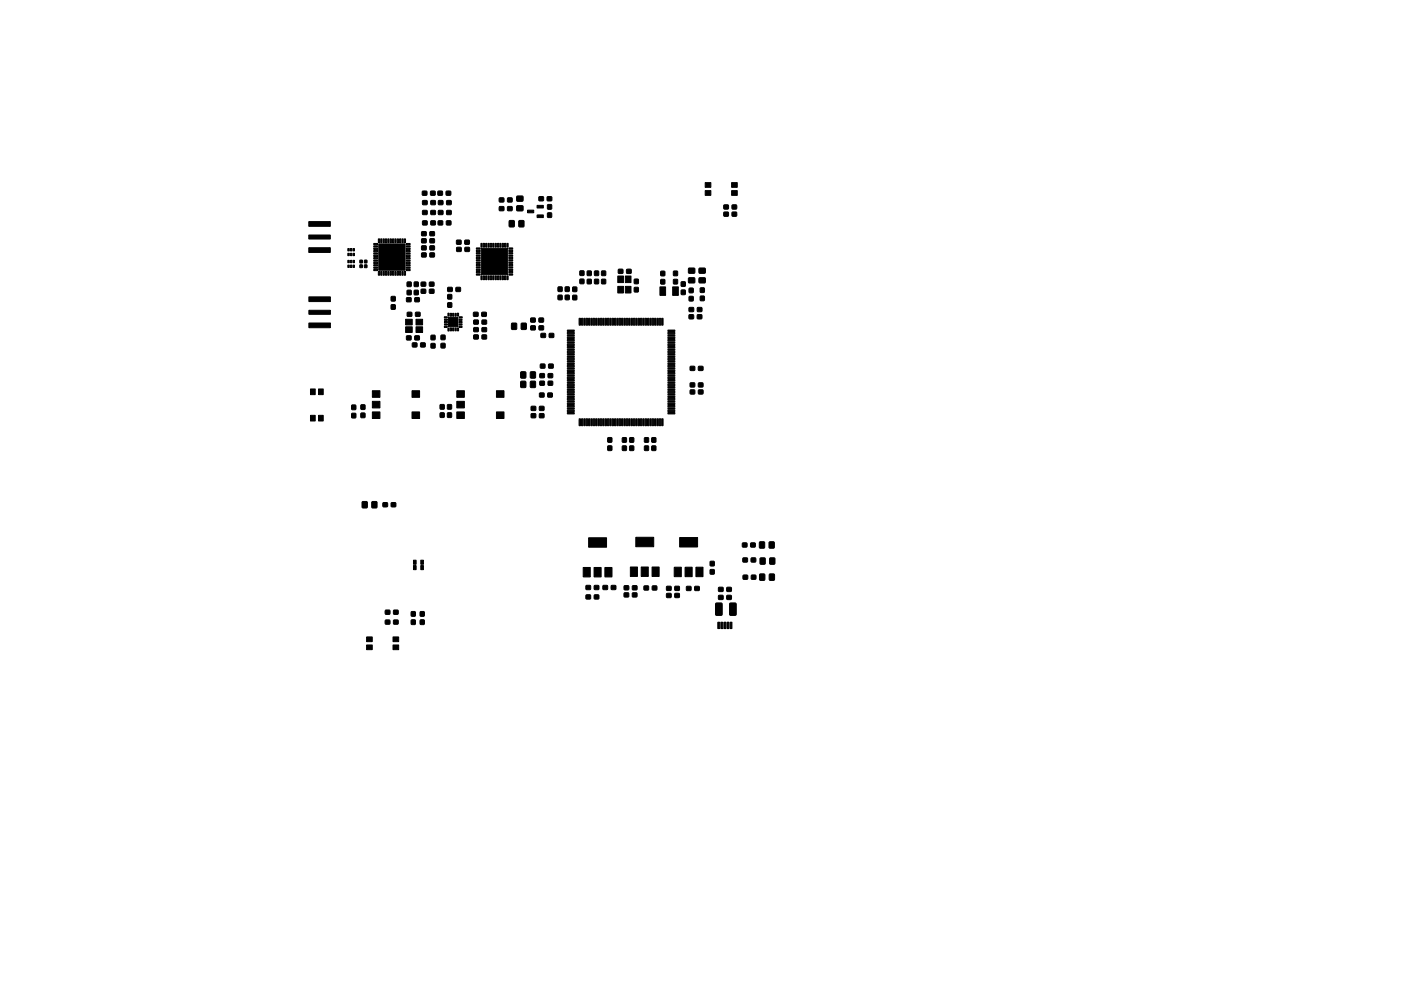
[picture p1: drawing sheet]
<svg xmlns="http://www.w3.org/2000/svg" width="297mm" height="210mm" viewBox="0 0 297 210" stroke-linecap="round" stroke-linejoin="round" font-family="sans-serif">
<g fill="#000" stroke="#000" stroke-width=".21">
<path d="M149.5 38.7h1.2v1h-1.2zM155.1 38.7h1.2v1h-1.2zM65.5 49.9h4.5v.8h-4.5zM65.5 47h4.5v1h-4.5zM65.5 52.6h4.5v1h-4.5zM73.7 55.2h.4v.5h-.4zM73.7 56.2h.4v.5h-.4zM73.7 52.7h.4v.5h-.4zM73.7 53.7h.4v.5h-.4zM74.3 55.2h.3v.5h-.3zM74.3 56.2h.3v.5h-.3zM74.3 52.7h.3v.5h-.3z"/>
<path d="M74.3 53.7h.3v.5h-.3zM74.8 55.2h.4v.5h-.4zM74.8 56.2h.4v.5h-.4zM74.8 52.7h.4v.5h-.4zM74.8 53.7h.4v.5h-.4zM76.3 56.2h.5v.6h-.5zM76.3 55.2h.5v.6h-.5zM77.3 56.2h.5v.6h-.5zM77.3 55.2h.5v.6h-.5zM79.2 57.2h.9v.2h-.9zM79.2 56.7h.9v.2h-.9zM79.2 56.2h.9v.2h-.9z"/>
<path d="M79.2 55.7h.9v.2h-.9zM79.2 55.2h.9v.2h-.9zM79.2 54.7h.9v.2h-.9zM79.2 54.2h.9v.2h-.9zM79.2 53.7h.9v.2h-.9zM79.2 53.2h.9v.2h-.9zM79.2 52.7h.9v.2h-.9zM79.2 52.2h.9v.2h-.9zM79.2 51.7h.9v.2h-.9zM80.2 50.7h.3v.8h-.3zM80.2 57.6h.3v.8h-.3zM80.3 51.7h5.6v5.6h-5.6z"/>
<path d="M80.7 50.7h.3v.8h-.3zM80.7 57.6h.3v.8h-.3zM81.2 50.7h.3v.8h-.3zM81.2 57.6h.3v.8h-.3zM81.7 50.7h.3v.8h-.3zM81.7 57.6h.3v.8h-.3zM82.2 50.7h.3v.8h-.3zM82.2 57.6h.3v.8h-.3zM82.7 50.7h.3v.8h-.3zM82.7 57.6h.3v.8h-.3zM83.2 50.7h.3v.8h-.3zM83.2 57.6h.3v.8h-.3z"/>
<path d="M83.7 50.7h.3v.8h-.3zM83.7 57.6h.3v.8h-.3zM84.2 50.7h.3v.8h-.3zM84.2 57.6h.3v.8h-.3zM84.7 50.7h.3v.8h-.3zM84.7 57.6h.3v.8h-.3zM85.2 50.7h.3v.8h-.3zM85.2 57.6h.3v.8h-.3zM85.7 50.7h.3v.8h-.3zM85.7 57.6h.3v.8h-.3zM86.1 51.7h.9v.2h-.9zM86.1 52.2h.9v.2h-.9z"/>
<path d="M86.1 52.7h.9v.2h-.9zM86.1 53.2h.9v.2h-.9zM86.1 53.7h.9v.2h-.9zM86.1 54.2h.9v.2h-.9zM86.1 54.7h.9v.2h-.9zM86.1 55.2h.9v.2h-.9zM86.1 55.7h.9v.2h-.9zM86.1 56.2h.9v.2h-.9zM86.1 56.7h.9v.2h-.9zM86.1 57.2h.9v.2h-.9zM86.3 59.9h.9l-.1 .9h-.8zM87.8 59.9h.9l-.1 .9h-.8z"/>
<path d="M89.3 59.9h.9v.8h-.9zM89.4 53.7h.9v.8h-.9zM89.4 52.2h.9v.8h-.9zM89.4 50.7h.9v.8h-.9zM89.4 49.2h.9v.8h-.9zM89.6 40.6h.9v.8h-.9zM89.6 46.9h.9v.8h-.9zM89.6 44.7h.9v.8h-.9zM89.6 42.6h.9v.8h-.9zM91.1 59.9h.9v.8h-.9zM91.2 53.7h.9v.8h-.9zM91.2 52.2h.9v.8h-.9z"/>
<path d="M91.2 50.7h.9v.8h-.9zM91.2 49.2h.9v.8h-.9zM91.3 40.6h.9v.8h-.9zM91.4 46.9h.9v.8h-.9zM91.4 44.7h.9v.8h-.9zM91.4 42.6h.9v.8h-.9zM92.9 40.6h.9v.8h-.9zM92.9 46.9h.9v.8h-.9zM93 44.7h.9v.8h-.9zM93 42.6h.9v.8h-.9zM94.6 40.6h.9v.8h-.9zM94.7 46.9h.9v.8h-.9z"/>
<path d="M94.7 44.7h.9v.8h-.9zM94.7 42.6h.9v.8h-.9zM96.8 51h.9v.8h-.9zM96.8 52.5h.9l.1 .8h-.9zM98.6 51h.9v.8h-.9zM98.6 52.5h.9v.8h-.9zM101 58.1h.8v.3h-.8zM101 57.6h.8v.3h-.8zM101 57.1h.8v.3h-.8zM101 56.6h.8v.3h-.8zM101 56.1h.8v.3h-.8zM101 55.6h.8v.3h-.8z"/>
<path d="M101 55.1h.8v.3h-.8zM101 54.6h.8v.3h-.8zM101 54.1h.8v.3h-.8zM101 53.6h.8v.3h-.8zM101 53.1h.8v.3h-.8zM101 52.6h.8v.3h-.8zM102 51.6h.2v.8h-.2zM102 58.5h.2v.8h-.2zM102.1 52.7h5.5v5.6h-5.5zM102.5 51.6h.2v.8h-.2zM102.5 58.5h.2v.8h-.2zM103 51.6h.2v.8h-.2z"/>
<path d="M103 58.5h.2v.8h-.2zM103.5 51.6h.2v.8h-.2zM103.5 58.5h.2v.8h-.2zM104 51.6h.2v.8h-.2zM104 58.5h.2v.8h-.2zM104.5 51.6h.2v.8h-.2zM104.5 58.5h.2v.8h-.2zM105 51.6h.2v.8h-.2zM105 58.5h.2v.8h-.2zM105.5 51.6h.2v.8h-.2zM105.5 58.5h.2v.8h-.2zM106 51.6h.2v.8h-.2z"/>
<path d="M106 58.5h.2v.8h-.2zM106.5 51.6h.2v.8h-.2zM106.5 58.5h.2v.8h-.2zM105.9 42h.9v.8h-.9zM105.9 43.9l.9-.1v.9h-.9zM107 51.6h.2v.8h-.2zM107 58.5h.2v.8h-.2zM107.5 51.6h.2v.8h-.2zM107.5 58.5h.2v.8h-.2zM107.6 42h.9l.1 .8h-.9zM107.6 43.9l.9-.1 .1 .9h-.9zM107.9 52.6h.8v.3h-.8z"/>
<path d="M107.9 53.1h.8v.3h-.8zM107.9 53.6h.8v.3h-.8zM107.9 54.1h.8v.3h-.8zM107.9 54.6h.8v.3h-.8zM107.9 55.1h.8v.3h-.8zM107.9 55.6h.8v.3h-.8zM107.9 56.1h.8v.3h-.8zM107.9 56.6h.8v.3h-.8zM107.9 57.1h.8v.3h-.8zM107.9 57.6h.8v.3h-.8zM107.9 58.1h.8v.3h-.8zM108 46.8l1 .1v1.2h-1z"/>
<path d="M109.6 43.7h1.2l.1 1h-1.3zM109.6 41.6h1.2l.1 1-1.3 .1zM110 46.8l1.1 .1-.1 1.2h-1zM111.8 44.6h1.4v.5h-1.4zM114.3 41.8l.9-.1v.9h-.9zM113.9 45.6h1.3v.6h-1.3zM113.9 43.6h1.3v.5h-1.3zM116.1 45.2h.8v.9h-.8zM116.1 43.4l.8 .1v.9l-.8-.1zM116 41.8l.9-.1 .1 .9h-.9zM123 57.5h.8v.9h-.8zM123 59.2l.8 .1v.9l-.8-.1z"/>
<path d="M124.5 57.5h.9l-.1 .9h-.8zM124.5 59.3h.9l-.1 .9h-.8zM126.1 57.5h.8v.9h-.8zM126.1 59.3h.8v.9h-.8zM127.6 57.5h.8v.9h-.8zM127.6 59.3h.8v.9h-.8zM131.1 57.2l.9-.1 .1 .9h-1zM131 58.6h1.2v1.4h-1.2zM132.9 57.2l.9-.1v.9h-.9zM132.6 58.6h1.2v1.4h-1.2zM134.5 59.3h.8v.9l-.8-.1zM140.1 57.6h.8v.9h-.8z"/>
<path d="M140.1 59.3h.8v.9h-.8zM142.8 57.6h.8v.9l-.8-.1zM142.8 59.3h.8v.9h-.8zM144.5 59.8h.8l-.1 .9h-.8zM146 59h1.2l.1 1h-1.3zM146 56.9h1.2l.1 1h-1.3zM148.2 59h1.3v1h-1.2zM148.2 56.9h1.3v1h-1.2zM149.5 40.4h1.2v1h-1.2zM153.5 45h.9v.8l-.9 .1zM153.5 43.5h.9v.8h-.9zM155.1 40.4h1.2v1h-1.2z"/>
<path d="M155.2 45h.9l.1 .8-.9 .1zM155.2 43.5h.9l.1 .8h-.9zM65.5 65.8h4.5v.9h-4.5zM65.5 63h4.5v1h-4.5zM65.5 68.5h4.5v1h-4.5zM83 64.7h.8v.9h-.9zM83 62.9h.8v1l-.9-.1zM86.2 71.3h.9v.8h-.9zM86.2 63.2h.9v.8h-.9zM86.3 61.6h.9l-.1 .9h-.8zM86.4 66.3h.9v.8h-.9zM86 69.3h1.4v1.2h-1.4z"/>
<path d="M86 67.7h1.4v1.2h-1.4zM87.5 72.8h.8l.1 .8h-.9zM87.8 61.6h.9l-.1 .9h-.8zM88 71.3h.9v.8h-.9zM88 63.2h.9v.8h-.9zM88.1 66.3h.9v.8h-.9zM88.2 67.7h1.4v1.2h-1.4zM88.2 69.3h1.4v1.2h-1.4zM89.2 72.8h.9v.8h-.9zM89.3 61.4h.9v.8h-.9zM91.1 61.4h.9v.8h-.9zM91.4 71.2h.8v.9l-.8-.1z"/>
<path d="M91.4 72.9h.8v.9h-.8zM93.5 71.1h.9l-.1 1-.8-.1zM93.5 72.9h.9l-.1 .9h-.8zM94.2 67.2h.6v.3h-.6zM94.2 69.2h.6v.3h-.6zM94.2 67.7h.7v.3h-.7zM94.2 68.2h.7v.3h-.7zM94.2 68.7h.7v.3h-.7zM95 69.6h.2v.6h-.2zM95 66.4h.2v.7h-.2zM94.9 62.5h.9l-.1 .9h-.8zM94.9 64.3h.9l-.1 .9h-.8z"/>
<path d="M94.9 61h.9l.1 .8h-.9zM95.5 69.6h.2v.6h-.2zM95.5 66.5h.2v.6h-.2zM96 69.6h.2v.6h-.2zM96 66.5h.2v.6h-.2zM96.5 69.6h.2v.6h-.2zM96.5 66.5h.2v.6h-.2zM95.1 67.3h2v2h-2zM97 69.6h.2v.6h-.2zM97 66.4h.2v.7h-.2zM97.3 69.2h.7v.3h-.7zM97.3 68.7h.7v.3h-.7z"/>
<path d="M97.3 68.2h.7v.3h-.7zM97.3 67.7h.7v.3h-.7zM97.4 67.2h.6v.3h-.6zM96.7 61h.9v.8h-.9zM100.4 66.3h.9v.8h-.9zM100.5 69.5h.9v.8l-.9 .1zM100.5 67.9h.9v.8l-.9 .1zM100.5 71.1h.9v.8h-.9zM102.2 66.3h.9v.8h-.9zM102.2 69.5h.9v.8l-.9 .1zM102.2 67.9h.9v.8l-.9 .1zM102.2 71.1h.9v.8h-.9z"/>
<path d="M108.5 68.6h1v1.3l-1-.1zM110.4 78.9h1.1l-.1 1.3h-1zM110.5 68.6h1.1l-.1 1.3-1-.1zM112.5 67.5h.9l.1 .8h-.9zM112.6 69.2l.8-.1 .1 .8-.9 .1zM112.5 78.9h1v1.3h-1zM114.3 67.5h.9v.8h-.9zM114.3 69.2l.9-.1v.8l-.9 .1zM114.5 79.3h.9v.8h-.9zM114.6 77.3h.9v.8h-.9zM114.7 70.8l.9-.1v.9h-.9zM116.2 79.3h.9l.1 .8h-.9z"/>
<path d="M116.3 77.3h.9l.1 .8h-.9zM116.5 70.8l.9-.1v.9h-.9zM118.3 62.7h.9l-.1 .9-.8-.1zM118.3 60.9h.9l-.1 .9h-.8zM119.9 60.9h.8l-.1 .9h-.8zM119.9 62.6l.8 .1-.1 .9-.8-.1zM120.3 79.5h1.4l.1 .3h-1.5zM120.3 79h1.4l.1 .3h-1.5zM120.3 78.5h1.4l.1 .3h-1.5zM120.3 78h1.4l.1 .3h-1.5zM120.3 77.5h1.4l.1 .3h-1.5zM120.3 77h1.4l.1 .3h-1.5z"/>
<path d="M120.3 76.5h1.4l.1 .3h-1.5zM120.3 76h1.4l.1 .3h-1.5zM120.3 75.5h1.4l.1 .3h-1.5zM120.3 75h1.4l.1 .3h-1.5zM120.3 74.5h1.4l.1 .3h-1.5zM120.3 74h1.4l.1 .3h-1.5zM120.3 73.5h1.4l.1 .3h-1.5zM120.3 73h1.4l.1 .3h-1.5zM120.3 72.5h1.4l.1 .3h-1.5zM120.3 72h1.4l.1 .3h-1.5zM120.3 71.5h1.4l.1 .3h-1.5zM120.3 71h1.4l.1 .3h-1.5z"/>
<path d="M120.3 70.5h1.4l.1 .3h-1.5zM120.3 70h1.4l.1 .3h-1.5zM121.5 60.9h.8l-.1 .9h-.8zM121.5 62.7h.8l-.1 .9h-.8zM122.8 67.5l.3 .1-.1 1.4-.2-.1zM123.3 67.5l.3 .1-.1 1.4-.2-.1zM123.8 67.5l.3 .1-.1 1.4-.2-.1zM124.3 67.5l.3 .1-.1 1.4-.2-.1zM124.8 67.5l.3 .1-.1 1.4-.2-.1zM125.3 67.5l.3 .1-.1 1.4-.2-.1zM125.8 67.5l.3 .1-.1 1.4-.2-.1zM126.3 67.5l.3 .1-.1 1.4-.2-.1z"/>
<path d="M126.8 67.5l.3 .1-.1 1.4-.2-.1zM127.3 67.5l.3 .1-.1 1.4-.2-.1zM127.8 67.5l.3 .1-.1 1.4-.2-.1zM128.3 67.5l.3 .1-.1 1.4-.2-.1zM128.8 67.5l.3 .1-.1 1.4-.2-.1zM129.3 67.5l.3 .1-.1 1.4-.2-.1zM129.8 67.5l.3 .1-.1 1.4-.2-.1zM130.3 67.5l.3 .1-.1 1.4-.2-.1zM130.8 67.5l.3 .1-.1 1.4-.2-.1zM131.3 67.5l.3 .1-.1 1.4-.2-.1zM131.8 67.5l.3 .1-.1 1.4-.2-.1zM131 60.8h1.2v1.4h-1.2z"/>
<path d="M132.3 67.5l.3 .1-.1 1.4-.2-.1zM132.8 67.5l.3 .1-.1 1.4-.2-.1zM133.3 67.5l.3 .1-.1 1.4-.2-.1zM132.6 60.8h1.2v1.4h-1.2zM133.8 67.5l.3 .1-.1 1.4-.2-.1zM134.3 67.5l.3 .1-.1 1.4-.2-.1zM134.8 67.5l.3 .1-.1 1.4-.2-.1zM134.5 61h.8v.9h-.8zM135.3 67.5l.3 .1-.1 1.4-.2-.1zM135.8 67.5l.3 .1-.1 1.4-.2-.1zM136.3 67.5l.3 .1-.1 1.4-.2-.1zM136.8 67.5l.3 .1-.1 1.4-.2-.1z"/>
<path d="M137.3 67.5l.3 .1-.1 1.4-.2-.1zM137.8 67.5l.3 .1-.1 1.4-.2-.1zM138.3 67.5l.3 .1-.1 1.4-.2-.1zM138.8 67.5l.3 .1-.1 1.4-.2-.1zM139.3 67.5l.3 .1-.1 1.4-.2-.1zM139.8 67.5l.3 .1-.1 1.4-.2-.1zM140.3 67.5l.3 .1-.1 1.4-.2-.1zM139.9 60.9h1.2v1.8h-1.2zM141.6 70h1.4l.1 .3h-1.4zM141.6 70.5h1.4l.1 .3h-1.4zM141.6 71h1.4l.1 .3h-1.4zM141.6 71.5h1.4l.1 .3h-1.4z"/>
<path d="M141.6 72h1.4l.1 .3h-1.4zM141.6 72.5h1.4l.1 .3h-1.4zM141.6 73h1.4l.1 .3h-1.4zM141.6 73.5h1.4l.1 .3h-1.4zM141.6 74h1.4l.1 .3h-1.4zM141.6 74.5h1.4l.1 .3h-1.4zM141.6 75h1.4l.1 .3h-1.4zM141.6 75.5h1.4l.1 .3h-1.4zM141.6 76h1.4l.1 .3h-1.4zM141.6 76.5h1.4l.1 .3h-1.4zM141.6 77h1.4l.1 .3h-1.4zM141.6 77.5h1.4l.1 .3h-1.4z"/>
<path d="M141.6 78h1.4l.1 .3h-1.4zM141.6 78.5h1.4l.1 .3h-1.4zM141.6 79h1.4l.1 .3h-1.4zM141.6 79.5h1.4l.1 .3h-1.4zM142.6 60.9h1.2v1.8h-1.2zM144.5 61.6h.8l-.1 .9h-.8zM146.1 61.2h.9l-.1 .9h-.8zM146.1 62.9h.9l-.1 .9h-.8zM146.1 66.8h.9v.8h-.9zM146.1 65.3h.9l.1 .8h-1zM146.4 77.8l.8-.1 .1 .8-.9 .1zM147.9 66.8h.9v.8h-.9z"/>
<path d="M147.9 65.3h.9v.8h-.9zM148.1 77.8l.9-.1v.8l-.9 .1zM148.5 61.1h.8v.9h-.8zM148.5 62.9h.8v.9l-.8-.1zM65.8 82.5h1v1.2h-1zM65.8 88.1h1v1.2h-1zM67.5 82.5h1v1.2h-1zM67.5 88.1h1v1.2h-1zM74.6 86h.8v.9h-.8zM74.6 87.7h.8v.9h-.8zM76.5 85.9h.9l-.1 .9h-.8zM76.5 87.7h.9l-.1 .9h-.8z"/>
<path d="M78.9 82.9h1.7v1.4h-1.7zM78.9 85.1h1.7v1.4h-1.7zM78.9 87.4h1.7v1.4h-1.7zM87.4 87.4h1.6v1.4h-1.6zM87.4 82.9h1.6v1.4h-1.6zM93.3 85.9h.9l-.1 .9h-.8zM93.3 87.6h.9l-.1 .9h-.8zM94.9 85.9h.8v.9h-.8zM94.9 87.6h.8v.9h-.8zM96.8 82.9h1.7v1.4h-1.7zM96.8 85.1h1.7v1.4h-1.7zM96.8 87.4h1.7v1.4h-1.7z"/>
<path d="M105.3 87.4h1.6v1.4h-1.6zM105.3 82.9h1.6v1.4h-1.6zM110.4 80.9h1.1l-.1 1.3h-1zM112.5 80.9h1v1.3h-1zM112.6 86.2h.9l.1 .8-.9 .1zM112.6 87.8h.9l.1 .8h-.9zM114.4 86.2h.9v.8l-.9 .1zM114.4 87.8h.9v.8h-.9zM114.4 83.4h.9v.8h-.9zM114.5 80.9h.9v.8h-.9zM116.2 83.4h.9v.8h-.9zM116.2 80.9h.9l.1 .8h-.9z"/>
<path d="M120.3 87.5h1.4l.1 .3h-1.5zM120.3 87h1.4l.1 .3h-1.5zM120.3 86.5h1.4l.1 .3h-1.5zM120.3 86h1.4l.1 .3h-1.5zM120.3 85.5h1.4l.1 .3h-1.5zM120.3 85h1.4l.1 .3h-1.5zM120.3 84.5h1.4l.1 .3h-1.5zM120.3 84h1.4l.1 .3h-1.5zM120.3 83.5h1.4l.1 .3h-1.5zM120.3 83h1.4l.1 .3h-1.5zM120.3 82.5h1.4l.1 .3h-1.5zM120.3 82h1.4l.1 .3h-1.5z"/>
<path d="M120.3 81.5h1.4l.1 .3h-1.5zM120.3 81h1.4l.1 .3h-1.5zM120.3 80.5h1.4l.1 .3h-1.5zM120.3 80h1.4l.1 .3h-1.5zM122.8 88.9h.3l-.1 1.4h-.2zM123.3 88.9h.3l-.1 1.4h-.2zM123.8 88.9h.3l-.1 1.4h-.2zM124.3 88.9h.3l-.1 1.4h-.2zM124.8 88.9h.3l-.1 1.4h-.2zM125.3 88.9h.3l-.1 1.4h-.2zM125.8 88.9h.3l-.1 1.4h-.2zM126.3 88.9h.3l-.1 1.4h-.2z"/>
<path d="M126.8 88.9h.3l-.1 1.4h-.2zM127.3 88.9h.3l-.1 1.4h-.2zM127.8 88.9h.3l-.1 1.4h-.2zM128.3 88.9h.3l-.1 1.4h-.2zM128.8 88.9h.3l-.1 1.4h-.2zM129.3 88.9h.3l-.1 1.4h-.2zM128.9 94.6l.8 .1v.9l-.8-.1zM128.9 92.9h.8v.9h-.8zM129.8 88.9h.3l-.1 1.4h-.2zM130.3 88.9h.3l-.1 1.4h-.2zM130.8 88.9h.3l-.1 1.4h-.2zM131.3 88.9h.3l-.1 1.4h-.2z"/>
<path d="M131.8 88.9h.3l-.1 1.4h-.2zM132.3 88.9h.3l-.1 1.4h-.2zM132 94.6l.8 .1v.9l-.8-.1zM132 92.9h.8v.9h-.8zM132.8 88.9h.3l-.1 1.4h-.2zM133.3 88.9h.3l-.1 1.4h-.2zM133.8 88.9h.3l-.1 1.4h-.2zM133.5 94.6l.9 .1-.1 .9-.8-.1zM133.5 92.9h.9l-.1 .9h-.8zM134.3 88.9h.3l-.1 1.4h-.2zM134.8 88.9h.3l-.1 1.4h-.2zM135.3 88.9h.3l-.1 1.4h-.2z"/>
<path d="M135.8 88.9h.3l-.1 1.4h-.2zM136.3 88.9h.3l-.1 1.4h-.2zM136.8 88.9h.3l-.1 1.4h-.2zM136.7 92.9h.8v.9h-.9zM136.7 94.6l.8 .1v.9l-.9-.1zM137.3 88.9h.3l-.1 1.4h-.2zM137.8 88.9h.3l-.1 1.4h-.2zM138.3 88.9h.3l-.1 1.4h-.2zM138.2 94.6l.8 .1v.9l-.8-.1zM138.2 92.9h.8v.9h-.8zM138.8 88.9h.3l-.1 1.4h-.2zM139.3 88.9h.3l-.1 1.4h-.2z"/>
<path d="M139.8 88.9h.3l-.1 1.4h-.2zM140.3 88.9h.3l-.1 1.4h-.2zM141.6 80h1.4l.1 .3h-1.4zM141.6 80.5h1.4l.1 .3h-1.4zM141.6 81h1.4l.1 .3h-1.4zM141.6 81.5h1.4l.1 .3h-1.4zM141.6 82h1.4l.1 .3h-1.4zM141.6 82.5h1.4l.1 .3h-1.4zM141.6 83h1.4l.1 .3h-1.4zM141.6 83.5h1.4l.1 .3h-1.4zM141.6 84h1.4l.1 .3h-1.4zM141.6 84.5h1.4l.1 .3h-1.4z"/>
<path d="M141.6 85h1.4l.1 .3h-1.4zM141.6 85.5h1.4l.1 .3h-1.4zM141.6 86h1.4l.1 .3h-1.4zM141.6 86.5h1.4l.1 .3h-1.4zM141.6 87h1.4l.1 .3h-1.4zM141.6 87.5h1.4l.1 .3h-1.4zM146.4 81.3l.8-.1 .1 .9h-.9zM146.4 82.8l.9-.1v.8l-.9 .1zM148.1 81.3l.9-.1v.9h-.9zM148.1 82.8l.9-.1v.8l-.9 .1zM76.8 106.5h1v1.2h-1zM78.9 106.5h1v1.2h-1z"/>
<path d="M81.2 106.7h.9v.8h-.9zM83 106.7h.9v.8h-.9zM87.7 120h.5v.9h-.5zM87.7 118.9h.5v.8h-.5zM89.2 120h.6v.9h-.6zM89.2 118.9h.6v.8h-.6zM124.8 114.1h3.8v2h-3.8zM134.8 114h3.8v2h-3.8zM144.1 114h3.8v2h-3.8zM150.6 119.1h.8v.9h-.8zM157.4 115.2h.9l.1 .8h-.9zM157.5 118.4h.9l.1 .8h-.9z"/>
<path d="M159.2 115.2h.9v.8h-.9zM159.3 118.4h.9v.8h-.9zM161.1 115h1l-.1 1.3-1-.1zM161.2 118.4h1v1.3l-1-.1zM163.1 115h1v1.3l-1-.1zM163.2 118.4h1.1l-.1 1.3-1-.1zM77.7 136.8h1.2v1h-1.2zM77.7 135.1h1.2v1h-1.2zM81.7 129.5h.9v.8h-.9zM81.7 131.6h.9v.8h-.9zM83.5 129.5h.9v.8h-.9zM83.5 131.6h.9v.8h-.9z"/>
<path d="M83.3 136.8h1.2v1h-1.2zM83.3 135.1h1.2v1h-1.2zM87.2 131.5l.8 .1v.9l-.8-.1zM87.2 129.8h.8v.9h-.8zM89.1 131.5l.8 .1v.9l-.8-.1zM89.1 129.8h.8v.9h-.8zM124.3 126.2h.9v.8l-.9 .1zM124.3 124.2h.9v.8l-.9 .1zM123.6 120.4h1.6v2h-1.6zM126 126.2h.9v.8l-.9 .1zM126 124.2h.9v.8l-.9 .1zM125.9 120.4h1.6v2h-1.6z"/>
<path d="M127.9 124.2h.9v.8l-.9 .1zM128.2 120.4h1.6v2h-1.6zM129.6 124.2h.9v.8l-.9 .1zM132.4 125.8h.8l.1 .8h-.9zM132.4 124.3h.9v.8h-.9zM134.1 125.8h.9v.8h-.9zM134.1 124.3h.9v.8h-.9zM133.6 120.3h1.6v2h-1.6zM136.6 124.3h.9v.8l-.9 .1zM135.9 120.3h1.6v2h-1.6zM138.3 124.3h.9v.8l-.9 .1zM138.2 120.3h1.6v2h-1.6z"/>
<path d="M141.3 125.9h.9l.1 .8-.9 .1zM141.3 124.4h.9l.1 .8h-.9zM143.1 125.9h.9v.8l-.9 .1zM143.1 124.4h.9v.8h-.9zM142.9 120.3h1.6v2h-1.6zM145.6 124.4h.9v.8l-.9 .1zM145.2 120.3h1.6v2h-1.6zM147.3 124.4h.9v.8l-.9 .1zM147.6 120.3h1.4v2h-1.4zM150.6 120.9h.8v.9h-.8zM152.2 132h.4v1.4h-.4zM152.8 132h.4v1.4h-.4z"/>
<path d="M151.8 128l1.1-.1 .2 .2v2.2l-.1 .3h-1.1l-.2-.2zM152.4 124.6h.9v.8l-.9 .1zM152.4 126.3h.9v.8l-.9 .1zM153.5 132h.4v1.4h-.4zM154.1 132h.4v1.4h-.4zM154.8 132h.4v1.4h-.4zM154.1 124.6h.9v.8l-.9 .1zM154.1 126.3h.9v.8l-.9 .1zM154.7 128l1.2-.1 .2 .2v2.2l-.2 .3h-1l-.2-.2zM157.6 122.1l.9-.1v.8l-.9 .1zM159.3 122.1l.9-.1 .1 .8-1 .1zM161.1 121.8h1v1.3h-1z"/>
<path d="M163.1 121.8h1.1l-.1 1.3h-1z"/>
</g>
</svg>
